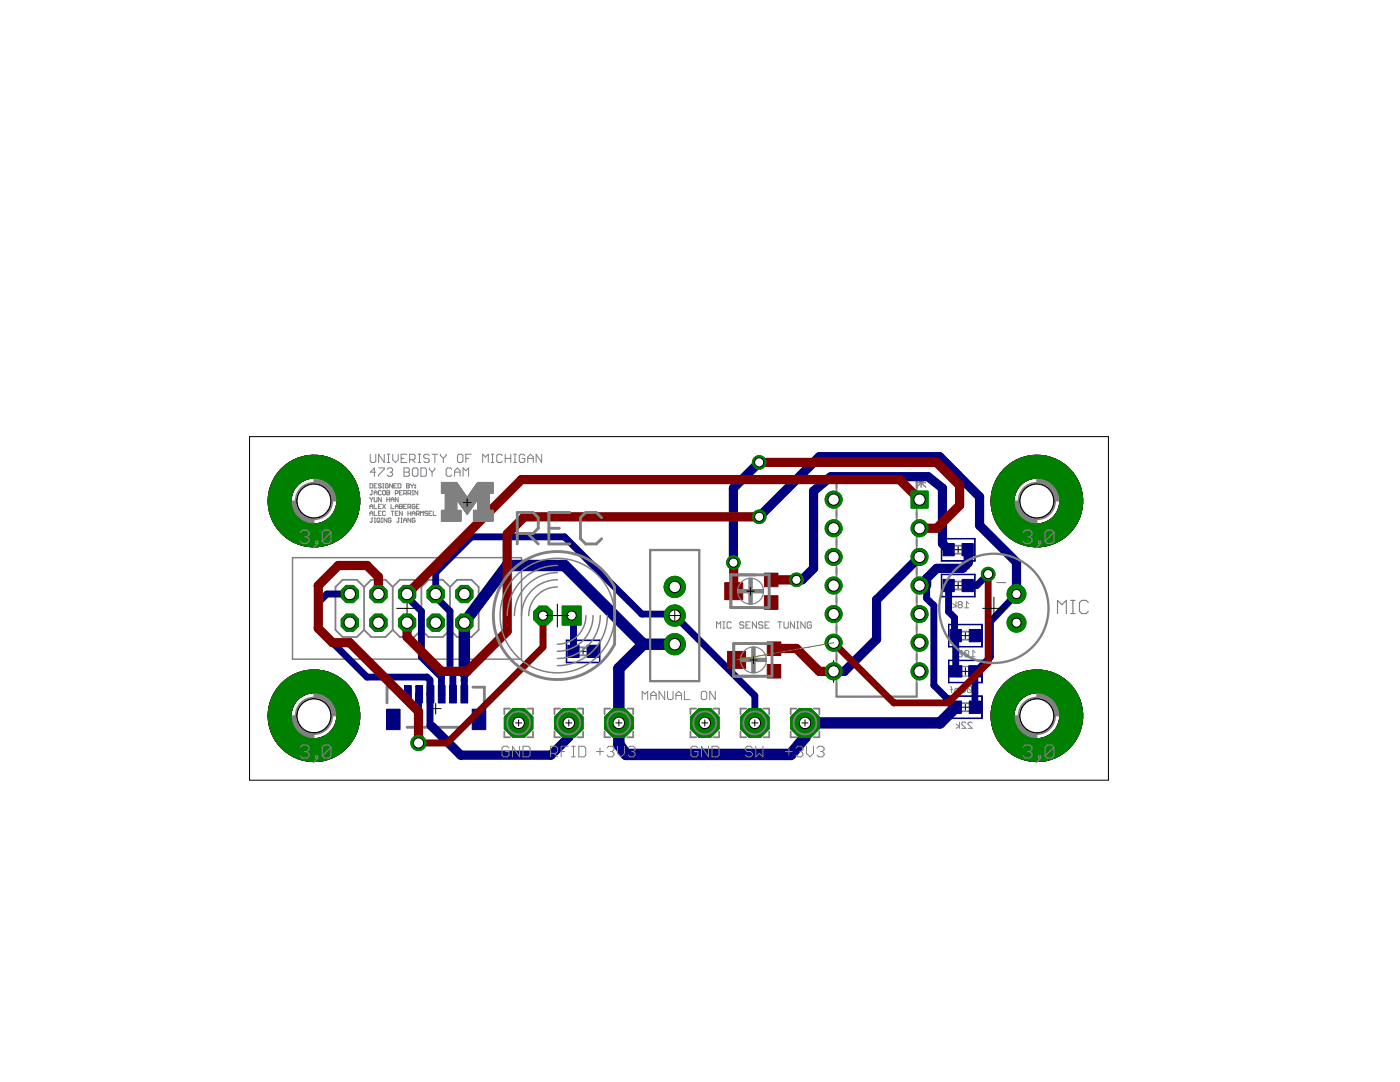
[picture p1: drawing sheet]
<svg xmlns="http://www.w3.org/2000/svg" width="279mm" height="216mm" viewBox="0 0 279 216" stroke-linecap="round" stroke-linejoin="round" font-family="sans-serif">
<g fill="none" stroke="#000" stroke-width=".2">
<path d="M81.2 119.3v4.1M190.5 109.7h1.4M190.5 116.8h1.4M191.2 109v1.4M191.2 116.2v1.3M79.2 121.4h4.1M115.8 130h1.1M116.4 129.4v1.1M164.2 134h4.4M166.4 131.8v4.4M191.9 134h1.5M192 126.8h1.3"/>
<path d="M192.7 126.2v1.3M192.7 133.2v1.5M85.9 141.4h2.1M87 140.3v2.2M192 141.1h1.3M192.7 140.4v1.4"/>
</g>
<g fill="none" stroke="#808080" stroke-width=".2">
<path d="M174.2 94.7a.69 .69 0 0 0 .7 .7 .69 .69 0 0 0 .7-.7M182.9 95.4l1.8 1.8M182.9 96.3h1.8M183.8 95.4v1.8M184.7 95.4l-1.8 1.8M189 113.3l.7 .4-.7 .5M189.7 112.9v1.3M190.1 113.1l.2-.2h.4l.2 .2v.8M190.1 113.1v.8l.2 .3h.4l.2-.3M190.1 113.1l.8 .8M192.2 112.9h-.9v.2l.9 .8v.3M192.6 113.5h.8l-.6-.6v1.3"/>
<path d="M189.7 136.9l.2 .3v1M189.7 137.6h.4M190.2 120.4l.6 .5-.6 .4M190.2 130.2l.6 .4-.6 .5M190.5 138.2v-.6l.3-.2h.6v.8M190.8 120v1.3M190.8 129.8v1.3M191.2 130v.9l.2 .2h.5l.2-.2M191.2 130l.2-.2h.5l.2 .2v.9M191.2 130l.9 .9M191.4 120.6l-.2 .3 .2 .4h.4l.2-.2-.2-.5M191.4 120.6l-.2-.2 .2-.4h.4l.2 .2-.2 .4"/>
<path d="M191.4 120.6h.4M191.8 137.2v.8l.2 .2h.4l.2-.2M191.8 137.2l.2-.3h.4l.2 .3v.8M191.8 137.2l.8 .8M192.5 121.3h.8M192.5 130v.9l.2 .2h.4l.2-.2M192.5 130l.2-.2h.4l.2 .2v.9M192.5 130l.8 .9M193.1 137.2v.8l.2 .2h.4l.2-.2M193.1 137.2l.2-.3h.4l.2 .3v.8M193.1 137.2l.8 .8M193.3 120.4l-.4-.4v1.3"/>
<path d="M193.8 131.1h.8M194.3 138.2h.9M194.6 130.2l-.4-.4v1.3M195.2 137.4l-.5-.5v1.3M190.9 144.5l.6 .4-.6 .4M191.5 144.1v1.2M192.8 144.3l-.2-.2h-.5l-.2 .2v.2l.9 .8h-.9M194 144.3l-.2-.2h-.4l-.2 .2v.2l.8 .8h-.8"/>
</g>
<g fill="#808080" stroke="#808080" stroke-width=".2">
<path d="M92.1 123.7h1.1v1.1h-1.1z"/>
<path d="M92.1 118h1.1v1.1h-1.1z"/>
<path d="M86.4 118h1.1v1.1h-1.1z"/>
<path d="M86.4 123.7h1.1v1.1h-1.1z"/>
<path d="M80.7 118h1.1v1.1h-1.1z"/>
<path d="M80.7 123.7h1.1v1.1h-1.1z"/>
<path d="M75 118h1.1v1.1h-1.1z"/>
<path d="M75 123.7h1.1v1.1h-1.1z"/>
<path d="M69.2 118h1.2v1.1h-1.2z"/>
<path d="M69.2 123.7h1.2v1.1h-1.2z"/>
<path d="M192.2 108.7h.9v2h-.9z"/>
<path d="M189.3 108.7h1v2h-1z"/>
<path d="M192.2 115.9h.9v1.9h-.9z"/>
<path d="M189.3 115.9h1v1.9h-1z"/>
<path d="M190.8 125.9h.9v1.9h-.9z"/>
<path d="M193.6 125.9h.9v1.9h-.9z"/>
<path d="M193.4 132.9h1.1v2.1h-1.1z"/>
<path d="M190.8 132.9h1.1v2.1h-1.1z"/>
<path d="M190.8 140.1h.9v2h-.9z"/>
<path d="M193.6 140.1h.9v2h-.9z"/>
<path d="M114.5 129h.9v1.9h-.9z"/>
<path d="M117.3 129h1v1.9h-1z"/>
</g>
<g fill="none" stroke="#808080" stroke-width=".36">
<path d="M166.9 94.7h16v44.3h-16zM166.9 98.6h-1.6v2.2h1.6M182.9 98.6h1.8v2.2h-1.8M72.7 117.1l-1.5-1.4h-2.8l-1.4 1.4v8.6l1.4 1.4h2.8l1.5-1.4M72.7 117.1l1.4-1.4h2.8l1.5 1.4M72.7 117.1v8.6M78.4 117.1l1.4-1.4h2.9l1.4 1.4M78.4 117.1v8.6M84.1 117.1l1.4-1.4h2.9l1.4 1.4M84.1 117.1v8.6M89.8 117.1l1.4-1.4h2.9l1.4 1.4v8.6l-1.4 1.4h-2.9l-1.4-1.4M89.8 117.1v8.6"/>
<path d="M166.9 104.3h-1.6v2.3h1.6M166.9 110h-1.6v2.3h1.6M166.9 115.7h-1.6v2.3h1.6M182.9 104.3h1.8v2.3h-1.8M182.9 110h1.8v2.3h-1.8M182.9 115.7h1.8v2.3h-1.8M190.2 108.9h2M190.2 110.5h2M190.2 116h2M190.2 117.6h2M72.7 125.7l1.4 1.4h2.8l1.5-1.4M78.4 125.7l1.4 1.4h2.9l1.4-1.4"/>
<path d="M84.1 125.7l1.4 1.4h2.9l1.4-1.4M115.4 130.8h1.9M115.4 129.2h1.9M166.9 121.4h-1.6v2.3h1.6M166.9 127.1h-1.6l-.1 2.2 1.7 .1M166.9 132.8h-1.7v2.3h1.7M182.9 121.4h1.8v2.3h-1.8M182.9 127.1h1.8v2.3h-1.8M182.9 132.8l1.8 .1v2.2h-1.8M191.7 127.6h1.9M191.7 126h1.9M191.7 141.9h1.9"/>
<path d="M191.7 140.3h1.9"/>
</g>
<path d="M191.9 133h1.5M191.9 134.9h1.5" fill="none" stroke="#808080" stroke-width=".23"/>
<path d="M58.4 111.3h45.7v20.2h-45.7z" fill="none" stroke="#808080" stroke-width=".3"/>
<circle cx="92.7" cy="135.7" r=".69" fill="#808080" stroke="#808080" stroke-width=".2"/>
<path d="M79.5 137.1h-2.3v3.2M94.4 137.1h2.3v3.2M81.2 145.1h11.5" fill="none" stroke="#808080" stroke-width=".57"/>
<g fill="#000080" stroke="#000080" stroke-width=".2">
<path d="M187.9 111.9l6.7 .1z"/>
<path d="M194.5 107.5h.1v4.5z"/>
<path d="M187.9 107.5h6.7z"/>
<path d="M187.9 107.5h.1l-.1 4.5z"/>
<path d="M187.9 119l6.7 .1z"/>
<path d="M194.5 114.6h.1v4.5z"/>
<path d="M187.9 114.6l6.7 .1z"/>
<path d="M187.9 114.6h.1l-.1 4.5z"/>
<path d="M189.3 124.6l6.7 .1z"/>
<path d="M189.3 124.6h.1v4.5z"/>
<path d="M189.3 129l6.7 .1z"/>
<path d="M195.9 124.6h.1v4.5z"/>
<path d="M189.3 131.7l6.7 .1z"/>
<path d="M189.3 131.7h.1v4.5z"/>
<path d="M189.3 136.1l6.7 .1h-6.7z"/>
<path d="M195.9 131.7h.1v4.5z"/>
<path d="M189.3 138.9h6.7l-6.7 .1z"/>
<path d="M189.3 138.9l.1 4.5z"/>
<path d="M189.3 143.3l6.7 .1z"/>
<path d="M195.9 138.9l.1 4.5z"/>
<path d="M113 127.7l6.7 .1z"/>
<path d="M113 127.7h.1v4.5z"/>
<path d="M113 132.2h6.7z"/>
<path d="M119.6 127.7h.1v4.5z"/>
<path d="M92 136.8h1.3v3.5h-1.3z"/>
<path d="M89.7 136.8h1.4v3.5h-1.4z"/>
<path d="M87.5 136.8h1.3v3.5h-1.3z"/>
<path d="M85.2 136.8h1.4v3.5h-1.4z"/>
<path d="M83 136.8h1.3v3.5h-1.3z"/>
<path d="M80.7 136.8h1.4v3.5h-1.4z"/>
<path d="M94.2 141.5h2.7v4.1h-2.7z"/>
<path d="M77.1 141.5h2.7v4.1h-2.7z"/>
<path d="M188.2 108.5h2.2v2.4h-2.2z"/>
<path d="M192 108.5h2.2v2.4h-2.2z"/>
<path d="M188.2 115.6h2.2v2.5h-2.2z"/>
<path d="M192 115.6h2.2v2.5h-2.2z"/>
<path d="M193.4 125.6h2.3v2.5h-2.3z"/>
<path d="M189.6 125.6h2.3v2.5h-2.3z"/>
<path d="M193.3 132.8h2.5v2.3h-2.5z"/>
<path d="M189.5 132.8h2.5v2.3h-2.5z"/>
<path d="M193.4 139.9h2.3v2.4h-2.3z"/>
<path d="M189.6 139.9h2.3v2.4h-2.3z"/>
<path d="M117.2 128.7h2.2v2.5h-2.2z"/>
<path d="M113.3 128.7h2.3v2.5h-2.3z"/>
</g>
<g fill="#000080" stroke="#000080" stroke-width=".2">
<path d="M56.1 93.6a9.1 9.1 0 0 1 14.4 1.8 9.1 9.1 0 0 1-5.5 13.4 9.1 9.1 0 0 1-11.5-8.8h4.6a4.6 4.6 0 0 1 6.5-4.2 4.6 4.6 0 0 1 .9 7.6 4.6 4.6 0 0 1-7.3-2.4l-.1-1h-4.6a9.2 9.2 0 0 1 2.6-6.4z" fill-rule="evenodd"/>
<path d="M200.4 93.6a9.1 9.1 0 0 1 14.4 1.8 9.1 9.1 0 0 1-5.5 13.4 9.1 9.1 0 0 1-11.5-8.8h4.6a4.6 4.6 0 0 1 6.4-4.2 4.6 4.6 0 0 1 1 7.6 4.6 4.6 0 0 1-7.3-2.4l-.1-1h-4.6a9.2 9.2 0 0 1 2.6-6.4z" fill-rule="evenodd"/>
<path d="M200.4 136.5a9.1 9.1 0 0 1 14.4 1.7 9.1 9.1 0 0 1-5.5 13.5 9.1 9.1 0 0 1-11.5-8.9h4.6a4.6 4.6 0 0 1 6.4-4.2 4.6 4.6 0 0 1 1 7.7 4.6 4.6 0 0 1-7.3-2.5l-.1-1h-4.6a9.2 9.2 0 0 1 2.6-6.3z" fill-rule="evenodd"/>
<path d="M56.1 136.5a9.1 9.1 0 0 1 14.4 1.7 9.1 9.1 0 0 1-5.5 13.5 9.1 9.1 0 0 1-11.5-8.9h4.6a4.6 4.6 0 0 1 6.5-4.2 4.6 4.6 0 0 1 .9 7.7 4.6 4.6 0 0 1-7.3-2.5l-.1-1h-4.6a9.2 9.2 0 0 1 2.6-6.3z" fill-rule="evenodd"/>
<path d="M56.1 93.6a9.1 9.1 0 0 1 14.4 1.8 9.1 9.1 0 0 1-5.5 13.4 9.1 9.1 0 0 1-11.5-8.8h4.6a4.6 4.6 0 0 1 6.5-4.2 4.6 4.6 0 0 1 .9 7.6 4.6 4.6 0 0 1-7.3-2.4l-.1-1h-4.6a9.2 9.2 0 0 1 2.6-6.4z" fill-rule="evenodd"/>
<path d="M200.4 93.6a9.1 9.1 0 0 1 14.4 1.8 9.1 9.1 0 0 1-5.5 13.4 9.1 9.1 0 0 1-11.5-8.8h4.6a4.6 4.6 0 0 1 6.4-4.2 4.6 4.6 0 0 1 1 7.6 4.6 4.6 0 0 1-7.3-2.4l-.1-1h-4.6a9.2 9.2 0 0 1 2.6-6.4z" fill-rule="evenodd"/>
<path d="M200.4 136.5a9.1 9.1 0 0 1 14.4 1.7 9.1 9.1 0 0 1-5.5 13.5 9.1 9.1 0 0 1-11.5-8.9h4.6a4.6 4.6 0 0 1 6.4-4.2 4.6 4.6 0 0 1 1 7.7 4.6 4.6 0 0 1-7.3-2.5l-.1-1h-4.6a9.2 9.2 0 0 1 2.6-6.3z" fill-rule="evenodd"/>
<path d="M56.1 136.5a9.1 9.1 0 0 1 14.4 1.7 9.1 9.1 0 0 1-5.5 13.5 9.1 9.1 0 0 1-11.5-8.9h4.6a4.6 4.6 0 0 1 6.5-4.2 4.6 4.6 0 0 1 .9 7.7 4.6 4.6 0 0 1-7.3-2.5l-.1-1h-4.6a9.2 9.2 0 0 1 2.6-6.3z" fill-rule="evenodd"/>
</g>
<path d="M128.4 128.5l-15.8-15.7h-11.4l-8.5 11.4v10.1M128.4 128.5l-4.9 4.9v15.1l1.4 2h32.9l2.9-3.4v-2.8h26.9l3.1-3.2M128.4 128.5h6.3" fill="none" stroke="#000080" stroke-width="2.3"/>
<path d="M69.8 118.5h-4.6l-1.7 1.7v5.2l9.7 9.7h12l.6 .6v2.7l.1 .1-.1 .1v6.2l.4 .2M81.2 118.5v.6l2.9 2.9v9.1l4 4 .1 3.4M183.5 116.8h1.4v2.6l1.5 1.4v15.9l4.3 4.4M189.3 116.8v5.3l1.2 1.2v3.3l.2 .2v7.2M197.2 114.6l-2.3 2.2h-1.8M202.9 118.5l-5.2 5.5v7.1l-2.9 2.9h-.2v7.1M83.7 138.5l-.2 .2v9.6M90.4 138.5v-4l-.6-.5v-12l-2.8-2.9v-4.8l7.1-7.2h18.5l15.5 15.4h6.3l16.2 16.3v5.5M92.7 134.3v4.2M114.1 122.8l.3 .4v6.8" fill="none" stroke="#000080" stroke-width="1.4"/>
<path d="M151.5 92.3l-5.1 5.1v14.9M151.5 103.1l12-12h24l8 8v5.7l7.4 7.4v6.3M183.5 111.1l-8.6 8.6v7.9l-6.4 6.4h-2.1M189.3 109.7l-1.2-1.2v-11.1l-2.9-2.3h-19.4l-3.4 2.9v15.4l-2.3 2.3h-1.2M193.1 109.7l.1 .1v2.5l-1.1 1.1h-5.2l-2 2v1.4M113.5 144.3v2.8l-3.6 3.6h-18l-5.7-5.7" fill="none" stroke="#000080" stroke-width="1.8"/>
<circle cx="92.7" cy="124.2" r="1.86" fill="#008000" stroke="#008000" stroke-width=".2"/>
<circle cx="92.7" cy="124.2" r="1.14" fill="#fff" stroke="#000" stroke-width=".2"/>
<circle cx="92.7" cy="118.5" r="1.86" fill="#008000" stroke="#008000" stroke-width=".2"/>
<circle cx="92.7" cy="118.5" r="1.14" fill="#fff" stroke="#000" stroke-width=".2"/>
<circle cx="87" cy="124.2" r="1.86" fill="#008000" stroke="#008000" stroke-width=".2"/>
<circle cx="87" cy="124.2" r="1.14" fill="#fff" stroke="#000" stroke-width=".2"/>
<circle cx="87" cy="118.5" r="1.86" fill="#008000" stroke="#008000" stroke-width=".2"/>
<circle cx="87" cy="118.5" r="1.14" fill="#fff" stroke="#000" stroke-width=".2"/>
<circle cx="81.2" cy="124.2" r="1.86" fill="#008000" stroke="#008000" stroke-width=".2"/>
<circle cx="81.2" cy="124.2" r="1.14" fill="#fff" stroke="#000" stroke-width=".2"/>
<circle cx="81.2" cy="118.5" r="1.86" fill="#008000" stroke="#008000" stroke-width=".2"/>
<circle cx="81.2" cy="118.5" r="1.14" fill="#fff" stroke="#000" stroke-width=".2"/>
<circle cx="75.5" cy="124.2" r="1.86" fill="#008000" stroke="#008000" stroke-width=".2"/>
<circle cx="75.5" cy="124.2" r="1.14" fill="#fff" stroke="#000" stroke-width=".2"/>
<circle cx="75.5" cy="118.5" r="1.86" fill="#008000" stroke="#008000" stroke-width=".2"/>
<circle cx="75.5" cy="118.5" r="1.14" fill="#fff" stroke="#000" stroke-width=".2"/>
<circle cx="69.8" cy="124.2" r="1.86" fill="#008000" stroke="#008000" stroke-width=".2"/>
<circle cx="69.8" cy="124.2" r="1.14" fill="#fff" stroke="#000" stroke-width=".2"/>
<circle cx="69.8" cy="118.5" r="1.86" fill="#008000" stroke="#008000" stroke-width=".2"/>
<circle cx="69.8" cy="118.5" r="1.14" fill="#fff" stroke="#000" stroke-width=".2"/>
<path d="M112.2 120.9h3.8v3.8h-3.8z" fill="#008000" stroke="#008000" stroke-width=".2"/>
<circle cx="114.1" cy="122.8" r=".91" fill="#fff" stroke="#000" stroke-width=".2"/>
<circle cx="108.4" cy="122.8" r="2.04" fill="#008000" stroke="#008000" stroke-width=".2"/>
<circle cx="108.4" cy="122.8" r=".91" fill="#fff" stroke="#000" stroke-width=".2"/>
<circle cx="134.7" cy="128.5" r="2.12" fill="#008000" stroke="#008000" stroke-width=".2"/>
<circle cx="134.7" cy="128.5" r="1.14" fill="#fff" stroke="#000" stroke-width=".2"/>
<circle cx="134.7" cy="122.8" r="2.12" fill="#008000" stroke="#008000" stroke-width=".2"/>
<circle cx="134.7" cy="122.8" r="1.14" fill="#fff" stroke="#000" stroke-width=".2"/>
<circle cx="134.7" cy="117.1" r="2.12" fill="#008000" stroke="#008000" stroke-width=".2"/>
<circle cx="134.7" cy="117.1" r="1.14" fill="#fff" stroke="#000" stroke-width=".2"/>
<circle cx="202.9" cy="124.2" r="1.88" fill="#008000" stroke="#008000" stroke-width=".2"/>
<circle cx="202.9" cy="124.2" r=".91" fill="#fff" stroke="#000" stroke-width=".2"/>
<circle cx="202.9" cy="118.5" r="1.88" fill="#008000" stroke="#008000" stroke-width=".2"/>
<circle cx="202.9" cy="118.5" r=".91" fill="#fff" stroke="#000" stroke-width=".2"/>
<path d="M181.8 98h3.4v3.4h-3.4z" fill="#008000" stroke="#008000" stroke-width=".2"/>
<circle cx="183.5" cy="99.7" r="1.12" fill="#fff" stroke="#000" stroke-width=".2"/>
<circle cx="183.5" cy="105.4" r="1.69" fill="#008000" stroke="#008000" stroke-width=".2"/>
<circle cx="183.5" cy="105.4" r="1.12" fill="#fff" stroke="#000" stroke-width=".2"/>
<circle cx="183.5" cy="111.1" r="1.69" fill="#008000" stroke="#008000" stroke-width=".2"/>
<circle cx="183.5" cy="111.1" r="1.12" fill="#fff" stroke="#000" stroke-width=".2"/>
<circle cx="183.5" cy="116.8" r="1.69" fill="#008000" stroke="#008000" stroke-width=".2"/>
<circle cx="183.5" cy="116.8" r="1.12" fill="#fff" stroke="#000" stroke-width=".2"/>
<circle cx="183.5" cy="122.5" r="1.69" fill="#008000" stroke="#008000" stroke-width=".2"/>
<circle cx="183.5" cy="122.5" r="1.12" fill="#fff" stroke="#000" stroke-width=".2"/>
<circle cx="183.5" cy="128.2" r="1.69" fill="#008000" stroke="#008000" stroke-width=".2"/>
<circle cx="183.5" cy="128.2" r="1.12" fill="#fff" stroke="#000" stroke-width=".2"/>
<circle cx="183.5" cy="134" r="1.69" fill="#008000" stroke="#008000" stroke-width=".2"/>
<circle cx="183.5" cy="134" r="1.12" fill="#fff" stroke="#000" stroke-width=".2"/>
<circle cx="166.4" cy="134" r="1.69" fill="#008000" stroke="#008000" stroke-width=".2"/>
<circle cx="166.4" cy="134" r="1.12" fill="#fff" stroke="#000" stroke-width=".2"/>
<circle cx="166.4" cy="128.2" r="1.69" fill="#008000" stroke="#008000" stroke-width=".2"/>
<circle cx="166.4" cy="128.2" r="1.12" fill="#fff" stroke="#000" stroke-width=".2"/>
<circle cx="166.4" cy="122.5" r="1.69" fill="#008000" stroke="#008000" stroke-width=".2"/>
<circle cx="166.4" cy="122.5" r="1.12" fill="#fff" stroke="#000" stroke-width=".2"/>
<circle cx="166.4" cy="116.8" r="1.69" fill="#008000" stroke="#008000" stroke-width=".2"/>
<circle cx="166.4" cy="116.8" r="1.12" fill="#fff" stroke="#000" stroke-width=".2"/>
<circle cx="166.4" cy="111.1" r="1.69" fill="#008000" stroke="#008000" stroke-width=".2"/>
<circle cx="166.4" cy="111.1" r="1.12" fill="#fff" stroke="#000" stroke-width=".2"/>
<circle cx="166.4" cy="105.4" r="1.69" fill="#008000" stroke="#008000" stroke-width=".2"/>
<circle cx="166.4" cy="105.4" r="1.12" fill="#fff" stroke="#000" stroke-width=".2"/>
<circle cx="166.4" cy="99.7" r="1.69" fill="#008000" stroke="#008000" stroke-width=".2"/>
<circle cx="166.4" cy="99.7" r="1.12" fill="#fff" stroke="#000" stroke-width=".2"/>
<circle cx="140.7" cy="144.3" r="3.1" fill="#008000" stroke="#008000" stroke-width=".2"/>
<circle cx="140.7" cy="144.3" r="1.14" fill="#fff" stroke="#000" stroke-width=".2"/>
<circle cx="150.6" cy="144.3" r="3.1" fill="#008000" stroke="#008000" stroke-width=".2"/>
<circle cx="150.6" cy="144.3" r="1.14" fill="#fff" stroke="#000" stroke-width=".2"/>
<circle cx="160.7" cy="144.3" r="3.1" fill="#008000" stroke="#008000" stroke-width=".2"/>
<circle cx="160.7" cy="144.3" r="1.14" fill="#fff" stroke="#000" stroke-width=".2"/>
<circle cx="103.5" cy="144.3" r="3.1" fill="#008000" stroke="#008000" stroke-width=".2"/>
<circle cx="103.5" cy="144.3" r="1.14" fill="#fff" stroke="#000" stroke-width=".2"/>
<circle cx="113.5" cy="144.3" r="3.1" fill="#008000" stroke="#008000" stroke-width=".2"/>
<circle cx="113.5" cy="144.3" r="1.14" fill="#fff" stroke="#000" stroke-width=".2"/>
<circle cx="123.5" cy="144.3" r="3.1" fill="#008000" stroke="#008000" stroke-width=".2"/>
<circle cx="123.5" cy="144.3" r="1.14" fill="#fff" stroke="#000" stroke-width=".2"/>
<circle cx="83.5" cy="148.3" r="1.52" fill="#008000" stroke="#008000" stroke-width=".2"/>
<circle cx="83.5" cy="148.3" r="1.02" fill="#fff" stroke="#000" stroke-width=".2"/>
<circle cx="151.5" cy="103.1" r="1.35" fill="#008000" stroke="#008000" stroke-width=".2"/>
<circle cx="151.5" cy="103.1" r=".91" fill="#fff" stroke="#000" stroke-width=".2"/>
<circle cx="197.2" cy="114.6" r="1.35" fill="#008000" stroke="#008000" stroke-width=".2"/>
<circle cx="197.2" cy="114.6" r=".91" fill="#fff" stroke="#000" stroke-width=".2"/>
<circle cx="151.5" cy="92.3" r="1.35" fill="#008000" stroke="#008000" stroke-width=".2"/>
<circle cx="151.5" cy="92.3" r=".91" fill="#fff" stroke="#000" stroke-width=".2"/>
<circle cx="146.4" cy="112.3" r="1.35" fill="#008000" stroke="#008000" stroke-width=".2"/>
<circle cx="146.4" cy="112.3" r=".91" fill="#fff" stroke="#000" stroke-width=".2"/>
<circle cx="158.9" cy="115.7" r="1.35" fill="#008000" stroke="#008000" stroke-width=".2"/>
<circle cx="158.9" cy="115.7" r=".91" fill="#fff" stroke="#000" stroke-width=".2"/>
<g fill="#800000" stroke="#800000" stroke-width=".2">
<path d="M145.2 130h3.6v3.4h-3.6z"/>
<path d="M153.1 132.6h2.7v2.7h-2.7z"/>
<path d="M153.1 128.1h2.7v2.7h-2.7z"/>
<path d="M144.6 116.3h3.6v3.4h-3.6z"/>
<path d="M152.5 118.9h2.8v2.7h-2.8z"/>
<path d="M152.5 114.4h2.8v2.7h-2.8z"/>
</g>
<path d="M151.5 92.3h35.4l4.6 4.5v4l-4.6 4.6h-3.4M183.5 99.7l-4-4h-75.4l-22.9 22.8M75.5 118.5v-3.4l-2.3-2.3h-5.7l-4 4v8.6l2.9 2.8h3.4l13.7 13.8v6.3M146.4 112.3v5.7M151.5 103.1h-46.9l-3.4 3.5v19.4l-8 8h-5.1l-6.9-6.9v-2.9M158.9 115.7h-5M154.5 129.4h4.4l4.6 4.6h2.9" fill="none" stroke="#800000" stroke-width="1.8"/>
<path d="M197.2 114.6v17.6l-8 8.1h-10.8l-12-12.1M108.4 122.8v6.3l-19.2 19.2h-5.7" fill="none" stroke="#800000" stroke-width="1.4"/>
<circle cx="92.7" cy="124.2" r="1.86" fill="#008000" stroke="#008000" stroke-width=".2"/>
<circle cx="92.7" cy="124.2" r="1.14" fill="#fff" stroke="#000" stroke-width=".2"/>
<circle cx="92.7" cy="118.5" r="1.86" fill="#008000" stroke="#008000" stroke-width=".2"/>
<circle cx="92.7" cy="118.5" r="1.14" fill="#fff" stroke="#000" stroke-width=".2"/>
<circle cx="87" cy="124.2" r="1.86" fill="#008000" stroke="#008000" stroke-width=".2"/>
<circle cx="87" cy="124.2" r="1.14" fill="#fff" stroke="#000" stroke-width=".2"/>
<circle cx="87" cy="118.5" r="1.86" fill="#008000" stroke="#008000" stroke-width=".2"/>
<circle cx="87" cy="118.5" r="1.14" fill="#fff" stroke="#000" stroke-width=".2"/>
<circle cx="81.2" cy="124.2" r="1.86" fill="#008000" stroke="#008000" stroke-width=".2"/>
<circle cx="81.2" cy="124.2" r="1.14" fill="#fff" stroke="#000" stroke-width=".2"/>
<circle cx="81.2" cy="118.5" r="1.86" fill="#008000" stroke="#008000" stroke-width=".2"/>
<circle cx="81.2" cy="118.5" r="1.14" fill="#fff" stroke="#000" stroke-width=".2"/>
<circle cx="75.5" cy="124.2" r="1.86" fill="#008000" stroke="#008000" stroke-width=".2"/>
<circle cx="75.5" cy="124.2" r="1.14" fill="#fff" stroke="#000" stroke-width=".2"/>
<circle cx="75.5" cy="118.5" r="1.86" fill="#008000" stroke="#008000" stroke-width=".2"/>
<circle cx="75.5" cy="118.5" r="1.14" fill="#fff" stroke="#000" stroke-width=".2"/>
<circle cx="69.8" cy="124.2" r="1.86" fill="#008000" stroke="#008000" stroke-width=".2"/>
<circle cx="69.8" cy="124.2" r="1.14" fill="#fff" stroke="#000" stroke-width=".2"/>
<circle cx="69.8" cy="118.5" r="1.86" fill="#008000" stroke="#008000" stroke-width=".2"/>
<circle cx="69.8" cy="118.5" r="1.14" fill="#fff" stroke="#000" stroke-width=".2"/>
<path d="M112.2 120.9h3.8v3.8h-3.8z" fill="#008000" stroke="#008000" stroke-width=".2"/>
<circle cx="114.1" cy="122.8" r=".91" fill="#fff" stroke="#000" stroke-width=".2"/>
<circle cx="108.4" cy="122.8" r="2.04" fill="#008000" stroke="#008000" stroke-width=".2"/>
<circle cx="108.4" cy="122.8" r=".91" fill="#fff" stroke="#000" stroke-width=".2"/>
<circle cx="134.7" cy="128.5" r="2.12" fill="#008000" stroke="#008000" stroke-width=".2"/>
<circle cx="134.7" cy="128.5" r="1.14" fill="#fff" stroke="#000" stroke-width=".2"/>
<circle cx="134.7" cy="122.8" r="2.12" fill="#008000" stroke="#008000" stroke-width=".2"/>
<circle cx="134.7" cy="122.8" r="1.14" fill="#fff" stroke="#000" stroke-width=".2"/>
<circle cx="134.7" cy="117.1" r="2.12" fill="#008000" stroke="#008000" stroke-width=".2"/>
<circle cx="134.7" cy="117.1" r="1.14" fill="#fff" stroke="#000" stroke-width=".2"/>
<circle cx="202.9" cy="124.2" r="1.88" fill="#008000" stroke="#008000" stroke-width=".2"/>
<circle cx="202.9" cy="124.2" r=".91" fill="#fff" stroke="#000" stroke-width=".2"/>
<circle cx="202.9" cy="118.5" r="1.88" fill="#008000" stroke="#008000" stroke-width=".2"/>
<circle cx="202.9" cy="118.5" r=".91" fill="#fff" stroke="#000" stroke-width=".2"/>
<path d="M181.8 98h3.4v3.4h-3.4z" fill="#008000" stroke="#008000" stroke-width=".2"/>
<circle cx="183.5" cy="99.7" r="1.12" fill="#fff" stroke="#000" stroke-width=".2"/>
<circle cx="183.5" cy="105.4" r="1.69" fill="#008000" stroke="#008000" stroke-width=".2"/>
<circle cx="183.5" cy="105.4" r="1.12" fill="#fff" stroke="#000" stroke-width=".2"/>
<circle cx="183.5" cy="111.1" r="1.69" fill="#008000" stroke="#008000" stroke-width=".2"/>
<circle cx="183.5" cy="111.1" r="1.12" fill="#fff" stroke="#000" stroke-width=".2"/>
<circle cx="183.5" cy="116.8" r="1.69" fill="#008000" stroke="#008000" stroke-width=".2"/>
<circle cx="183.5" cy="116.8" r="1.12" fill="#fff" stroke="#000" stroke-width=".2"/>
<circle cx="183.5" cy="122.5" r="1.69" fill="#008000" stroke="#008000" stroke-width=".2"/>
<circle cx="183.5" cy="122.5" r="1.12" fill="#fff" stroke="#000" stroke-width=".2"/>
<circle cx="183.5" cy="128.2" r="1.69" fill="#008000" stroke="#008000" stroke-width=".2"/>
<circle cx="183.5" cy="128.2" r="1.12" fill="#fff" stroke="#000" stroke-width=".2"/>
<circle cx="183.5" cy="134" r="1.69" fill="#008000" stroke="#008000" stroke-width=".2"/>
<circle cx="183.5" cy="134" r="1.12" fill="#fff" stroke="#000" stroke-width=".2"/>
<circle cx="166.4" cy="134" r="1.69" fill="#008000" stroke="#008000" stroke-width=".2"/>
<circle cx="166.4" cy="134" r="1.12" fill="#fff" stroke="#000" stroke-width=".2"/>
<circle cx="166.4" cy="128.2" r="1.69" fill="#008000" stroke="#008000" stroke-width=".2"/>
<circle cx="166.4" cy="128.2" r="1.12" fill="#fff" stroke="#000" stroke-width=".2"/>
<circle cx="166.4" cy="122.5" r="1.69" fill="#008000" stroke="#008000" stroke-width=".2"/>
<circle cx="166.4" cy="122.5" r="1.12" fill="#fff" stroke="#000" stroke-width=".2"/>
<circle cx="166.4" cy="116.8" r="1.69" fill="#008000" stroke="#008000" stroke-width=".2"/>
<circle cx="166.4" cy="116.8" r="1.12" fill="#fff" stroke="#000" stroke-width=".2"/>
<circle cx="166.4" cy="111.1" r="1.69" fill="#008000" stroke="#008000" stroke-width=".2"/>
<circle cx="166.4" cy="111.1" r="1.12" fill="#fff" stroke="#000" stroke-width=".2"/>
<circle cx="166.4" cy="105.4" r="1.69" fill="#008000" stroke="#008000" stroke-width=".2"/>
<circle cx="166.4" cy="105.4" r="1.12" fill="#fff" stroke="#000" stroke-width=".2"/>
<circle cx="166.4" cy="99.7" r="1.69" fill="#008000" stroke="#008000" stroke-width=".2"/>
<circle cx="166.4" cy="99.7" r="1.12" fill="#fff" stroke="#000" stroke-width=".2"/>
<circle cx="140.7" cy="144.3" r="3.1" fill="#008000" stroke="#008000" stroke-width=".2"/>
<circle cx="140.7" cy="144.3" r="1.14" fill="#fff" stroke="#000" stroke-width=".2"/>
<circle cx="150.6" cy="144.3" r="3.1" fill="#008000" stroke="#008000" stroke-width=".2"/>
<circle cx="150.6" cy="144.3" r="1.14" fill="#fff" stroke="#000" stroke-width=".2"/>
<circle cx="160.7" cy="144.3" r="3.1" fill="#008000" stroke="#008000" stroke-width=".2"/>
<circle cx="160.7" cy="144.3" r="1.14" fill="#fff" stroke="#000" stroke-width=".2"/>
<circle cx="103.5" cy="144.3" r="3.1" fill="#008000" stroke="#008000" stroke-width=".2"/>
<circle cx="103.5" cy="144.3" r="1.14" fill="#fff" stroke="#000" stroke-width=".2"/>
<circle cx="113.5" cy="144.3" r="3.1" fill="#008000" stroke="#008000" stroke-width=".2"/>
<circle cx="113.5" cy="144.3" r="1.14" fill="#fff" stroke="#000" stroke-width=".2"/>
<circle cx="123.5" cy="144.3" r="3.1" fill="#008000" stroke="#008000" stroke-width=".2"/>
<circle cx="123.5" cy="144.3" r="1.14" fill="#fff" stroke="#000" stroke-width=".2"/>
<circle cx="83.5" cy="148.3" r="1.52" fill="#008000" stroke="#008000" stroke-width=".2"/>
<circle cx="83.5" cy="148.3" r="1.02" fill="#fff" stroke="#000" stroke-width=".2"/>
<circle cx="151.5" cy="103.1" r="1.35" fill="#008000" stroke="#008000" stroke-width=".2"/>
<circle cx="151.5" cy="103.1" r=".91" fill="#fff" stroke="#000" stroke-width=".2"/>
<circle cx="197.2" cy="114.6" r="1.35" fill="#008000" stroke="#008000" stroke-width=".2"/>
<circle cx="197.2" cy="114.6" r=".91" fill="#fff" stroke="#000" stroke-width=".2"/>
<circle cx="151.5" cy="92.3" r="1.35" fill="#008000" stroke="#008000" stroke-width=".2"/>
<circle cx="151.5" cy="92.3" r=".91" fill="#fff" stroke="#000" stroke-width=".2"/>
<circle cx="146.4" cy="112.3" r="1.35" fill="#008000" stroke="#008000" stroke-width=".2"/>
<circle cx="146.4" cy="112.3" r=".91" fill="#fff" stroke="#000" stroke-width=".2"/>
<circle cx="158.9" cy="115.7" r="1.35" fill="#008000" stroke="#008000" stroke-width=".2"/>
<circle cx="158.9" cy="115.7" r=".91" fill="#fff" stroke="#000" stroke-width=".2"/>
<g fill="#800000" stroke="#800000" stroke-width=".2">
<path d="M56.1 93.6a9.1 9.1 0 0 1 14.4 1.8 9.1 9.1 0 0 1-5.5 13.4 9.1 9.1 0 0 1-11.5-8.8h4.6a4.6 4.6 0 0 1 6.5-4.2 4.6 4.6 0 0 1 .9 7.6 4.6 4.6 0 0 1-7.3-2.4l-.1-1h-4.6a9.2 9.2 0 0 1 2.6-6.4z" fill-rule="evenodd"/>
<path d="M200.4 93.6a9.1 9.1 0 0 1 14.4 1.8 9.1 9.1 0 0 1-5.5 13.4 9.1 9.1 0 0 1-11.5-8.8h4.6a4.6 4.6 0 0 1 6.4-4.2 4.6 4.6 0 0 1 1 7.6 4.6 4.6 0 0 1-7.3-2.4l-.1-1h-4.6a9.2 9.2 0 0 1 2.6-6.4z" fill-rule="evenodd"/>
<path d="M200.4 136.5a9.1 9.1 0 0 1 14.4 1.7 9.1 9.1 0 0 1-5.5 13.5 9.1 9.1 0 0 1-11.5-8.9h4.6a4.6 4.6 0 0 1 6.4-4.2 4.6 4.6 0 0 1 1 7.7 4.6 4.6 0 0 1-7.3-2.5l-.1-1h-4.6a9.2 9.2 0 0 1 2.6-6.3z" fill-rule="evenodd"/>
<path d="M56.1 136.5a9.1 9.1 0 0 1 14.4 1.7 9.1 9.1 0 0 1-5.5 13.5 9.1 9.1 0 0 1-11.5-8.9h4.6a4.6 4.6 0 0 1 6.5-4.2 4.6 4.6 0 0 1 .9 7.7 4.6 4.6 0 0 1-7.3-2.5l-.1-1h-4.6a9.2 9.2 0 0 1 2.6-6.3z" fill-rule="evenodd"/>
<path d="M56.1 93.6a9.1 9.1 0 0 1 14.4 1.8 9.1 9.1 0 0 1-5.5 13.4 9.1 9.1 0 0 1-11.5-8.8h4.6a4.6 4.6 0 0 1 6.5-4.2 4.6 4.6 0 0 1 .9 7.6 4.6 4.6 0 0 1-7.3-2.4l-.1-1h-4.6a9.2 9.2 0 0 1 2.6-6.4z" fill-rule="evenodd"/>
<path d="M200.4 93.6a9.1 9.1 0 0 1 14.4 1.8 9.1 9.1 0 0 1-5.5 13.4 9.1 9.1 0 0 1-11.5-8.8h4.6a4.6 4.6 0 0 1 6.4-4.2 4.6 4.6 0 0 1 1 7.6 4.6 4.6 0 0 1-7.3-2.4l-.1-1h-4.6a9.2 9.2 0 0 1 2.6-6.4z" fill-rule="evenodd"/>
<path d="M200.4 136.5a9.1 9.1 0 0 1 14.4 1.7 9.1 9.1 0 0 1-5.5 13.5 9.1 9.1 0 0 1-11.5-8.9h4.6a4.6 4.6 0 0 1 6.4-4.2 4.6 4.6 0 0 1 1 7.7 4.6 4.6 0 0 1-7.3-2.5l-.1-1h-4.6a9.2 9.2 0 0 1 2.6-6.3z" fill-rule="evenodd"/>
<path d="M56.1 136.5a9.1 9.1 0 0 1 14.4 1.7 9.1 9.1 0 0 1-5.5 13.5 9.1 9.1 0 0 1-11.5-8.9h4.6a4.6 4.6 0 0 1 6.5-4.2 4.6 4.6 0 0 1 .9 7.7 4.6 4.6 0 0 1-7.3-2.5l-.1-1h-4.6a9.2 9.2 0 0 1 2.6-6.3z" fill-rule="evenodd"/>
</g>
<g fill="none" stroke="#808080" stroke-width=".2">
<path d="M73.8 96.5h.5l.1 .2v.5l-.1 .2h-.5zM73.8 99.3l.3 .4M73.9 90.6v1.4l.3 .3h.5l.3-.3v-1.4M74.1 97.9h.3M74.1 99.7v.4M74.3 97.9v.7l-.2 .1-.3-.1M74.4 99.3l-.3 .4M74.7 98.7v-.5l.3-.3 .2 .3v.5M74.7 99.3v.7l.1 .1 .4-.1v-.7M74.7 96.9h.3M74.7 98.3h.5M75 94.2h-1.1l.8-.8v1.6"/>
<path d="M75.2 96.5h-.5v.9h.5M75.6 93.4h1.1v.2l-1.1 1.2v.2M76.1 96.7l-.5-.2-.1 .3 .4 .1 .2 .3-.2 .2-.4-.2M76.1 98l-.2-.1-.4 .1 .1 .7 .5-.1M76.1 99.3v.8l-.6-.8v.8M76.3 97.4h.3M76.3 98l.2-.1 .4 .1-.1 .7-.5-.1zM76.3 96.5h.3M76.5 96.5v.9M76.7 90.6v1.7l-1.1-1.7v1.7M77.2 97.9l.6 .1-.2 .3 .2 .3-.2 .1h-.4zM77.2 98.3h.4"/>
<path d="M77.2 99.3v.8M77.2 99.7h.6M77.3 92.3h.5M77.3 90.6h.5M77.3 93.6l.2-.2h.6l.3 .2v.3l-.3 .3M77.5 96.7l-.2-.2-.4 .2v.5l.4 .2 .2-.5h-.3M77.5 90.6v1.7M77.8 99.3v.8M77.8 94.2h.3M78 99.7h.6M78.1 94.2l.3 .3v.3l-.3 .2h-.6l-.2-.2M78.3 96.5v.9l-.5-.9v.9"/>
<path d="M78.4 90.6v1.1l.5 .6 .6-.6v-1.1M78.6 96.9h.3M78.9 98.5h.4l.2-.5-.6-.1v.8M79.2 96.5h-.6v.9h.6M79.4 96.5h.5l.1 .2v.5l-.1 .2h-.5zM79.5 99.3v.8l-.6-.8v.8M79.7 98.3h.3M80.1 91.5h.5M80.3 97.9h-.6v.8h.6M80.6 98.5h.4l.1-.5-.5-.1v.8M80.6 93.4h.8l.3 .2v.3l-.3 .3 .3 .3v.3l-.3 .2h-.8zM80.6 94.2h.8"/>
<path d="M80.9 98.5l.2 .2M81.1 96.5h.5l.1 .2-.1 .2 .1 .3-.1 .2h-.5zM81.1 96.9h.5M81.2 90.6h-1.1v1.7h1.1M81.4 98.5h.4l.2-.5-.6-.1v.8M81.7 98.5l.3 .2M81.7 91.7h.9l.2-.2v-.6l-.2-.3h-.9v1.7M82 96.5l.3 .4M82.3 96.9v.5M82.3 98.7h.2M82.3 97.9h.2M82.3 91.7l.5 .6"/>
<path d="M82.3 93.6l.3-.2h.5l.3 .2v1.2l-.3 .2h-.5l-.3-.2zM82.4 97.9v.8M82.5 96.5l-.2 .4M82.8 96.8h.2v.1h-.2zM82.8 97.2l.2 .2zM83.4 97.9v.8l-.6-.8v.8M83.4 92.3h.6M83.4 90.6h.6M83.7 90.6v1.7M84 93.4h.8l.3 .2v1.2l-.3 .2h-.8zM85.7 90.9l-.3-.3h-.6l-.2 .3v.3l.2 .3h.6l.3 .2v.3l-.3 .3h-.6l-.2-.3M85.7 93.4v.2l.5 .6"/>
<path d="M86.2 90.6h1.1M86.2 94.2v.8M86.8 90.6v1.7M86.8 93.4v.2l-.6 .6M87.9 90.6v.3l.6 .6M88.1 97.4h3.8M88.1 96.5l3.2 .1M88.1 96.9l3.5 .1M88.1 96.8h3.4M88.1 97.2l3.7 .1M88.1 97.9h4.2M88.1 98.3l4.5 .1"/>
<path d="M88.1 98.4h4.5M88.1 98.3h4.4M88.1 98.2l4.4 .1M88.1 98.2h4.4M88.1 98.1h4.3M88.1 98h4.3M88.1 98h4.2M88.1 97.9l4.2 .1M88.1 97.8h4.1M88.1 97.7h4.1M88.1 97.7h4M88.1 97.6l4 .1"/>
<path d="M88.1 97.6h4M88.1 97.5h3.9M88.1 97.4l3.8 .1M88.1 97.3h3.8M88.1 97.3h3.7M88.1 97.2h3.7M88.1 97.1h3.6M88.1 97h3.6M88.1 97h3.5M88.1 96.9h3.5M88.1 96.7l3.4 .1M88.1 96.7h3.3"/>
<path d="M88.1 96.6h3.3M88.1 96.5h3.2M88.1 96.4l3.1 .1M88.1 96.4h3.1M88.1 96.3l3.1 .1M88.1 96.3h3M88.5 91.5v.8M88.9 98.7h4M88.9 99.7h8.7M88.9 98.5v3.3M88.9 100h2.2M88.9 99.9h2.2"/>
<path d="M88.9 99.8h2.2M88.9 99.6h8.7M88.9 99.5h8.7M88.9 99.4h8.7M88.9 99.3h8.7M88.9 99.2h4.3M88.9 99.1h4.2M88.9 99l4.2 .1M88.9 99h4.1M88.9 98.9l4.1 .1M88.9 98.9h4.1M88.9 98.8h4"/>
<path d="M88.9 98.7h3.9M88.9 98.6l3.9 .1M88.9 98.6h3.9M88.9 98.5h3.8M89 90.6v.3l-.5 .6M90.1 93.6l-.2-.2h-.6l-.3 .2v1.2l.3 .2h.6l.2-.2M90.7 94.2h1.1M90.7 95v-1.1l.6-.5 .5 .5v1.1M91.2 99.8h4M91.3 90.9l.3-.3h.5l.3 .3v1.1l-.3 .3h-.5l-.3-.3zM91.3 99.9h3.9M91.3 99.9h3.8"/>
<path d="M91.4 100h3.7M92.4 95v-1.6l.6 .5 .5-.5v1.6M92.7 98.5h-4.6v-2.2h3l2.1 3 2.1-3h3.1v2.2h-4.6M93 91.5h.5M93.3 99.2h4.3M93.3 99.1h4.3M93.4 99.1h4.2M93.4 99h4.2M93.5 98.9h4.1M93.5 98.8h4.1M93.6 98.8h4M93.6 98.7h4"/>
<path d="M93.7 98.7h3.9M93.7 98.6h3.9M93.8 98.4h4.6M93.9 98.4h4.5M93.9 98.3h4.5M94 98.2h4.4M94 98.1h4.4M94.1 90.6h-1.1v1.7M94.1 98h4.3M94.2 97.9h4.2M94.3 97.8h4.1M94.3 97.7h4.1"/>
<path d="M94.4 97.7h4M94.4 97.6h4M94.4 97.5h4M94.5 97.5h3.9M94.5 97.4h3.9M94.6 97.3h3.8M94.7 97.2h3.7M94.7 97.1h3.7M94.8 97h3.6M94.9 96.9h3.5M94.9 96.8h3.5M95 96.8h3.4"/>
<path d="M95 96.7h3.4M95.1 96.6h3.3M95.2 96.5h3.2M95.2 96.4h3.2M95.3 96.4h3.1M95.3 100h2.3M95.3 99.9h2.3M95.3 99.8h2.3M95.3 96.3h3.1M96.3 92.3v-1.7l.6 .6 .6-.6v1.7M97.6 98.5v3.3M98 92.3h.6"/>
<path d="M98 90.6h.6M98.3 90.6v1.7M100.2 90.9l-.2-.3h-.6l-.3 .3v1.1l.3 .3h.6l.2-.3M100.8 91.5h1.1M100.8 90.6v1.7M101.9 90.6v1.7M102.5 92.3h.6M102.5 90.6h.6M102.8 90.6v1.7M104.7 90.9l-.2-.3h-.6l-.3 .3v1.1l.3 .3h.6l.2-.3v-.5h-.5M105.3 91.5h1.1M105.3 92.3v-1.1l.6-.6 .5 .6v1.1"/>
<path d="M108.1 90.6v1.7l-1.1-1.7v1.7M73.8 101.5v-.6l.3-.3 .3 .3v.6M73.8 102.9v-.6l.3-.3 .3 .3v.6M73.8 101.1h.6M73.8 102.4h.6M74.1 103.4h.3M74.3 103.4v.7l-.2 .1-.3-.1M74.7 100.6v.9h.5M74.7 102v.9h.5M74.7 104.2h.3M74.7 103.4h.3M74.8 103.4v.8"/>
<path d="M75.2 103.5l.2-.1 .4 .1v.6l-.1 .1-.5-.1zM75.5 101.1h.3M75.5 102.4h.3M75.5 103.9l.3 .3M76.1 104.2h.3M76.1 103.4h.3M76.1 100.6h-.6v.9h.6M76.1 102h-.6v.9h.6M76.2 103.4v.8M76.3 100.6l.6 .9M76.9 102.2l-.1-.2-.5 .2v.5l.2 .2 .4-.2M76.9 100.6l-.6 .9"/>
<path d="M77.2 103.4v.8l-.6-.8v.8M78 103.5l-.1-.1-.4 .1v.6l.4 .1 .1-.4h-.2M78 100.1v-.6l.3-.2 .3 .2v.6M78 100.6v.9h.6M78 102h.6M78.3 102v.9M78.9 101.5v-.6l.3-.3 .3 .3v.6M78.9 101.1h.6M78.9 102.4h.3M79.4 103.4h.3M79.5 102h-.6v.9h.6M79.6 103.4v.7l-.2 .1-.2-.1"/>
<path d="M79.7 100.6h.5l.1 .2-.1 .7h-.5zM79.7 101.1h.5M80 104.2h.3M80 103.4h.3M80.1 103.4v.8M80.3 102v.9l-.6-.9v.9M80.6 104.2v-.5l.3-.3 .2 .3v.5M80.6 101.1h.3M80.6 103.8h.5M81.1 100.6h-.5v.9h.5M81.4 101.2h.4l.2-.4-.2-.2h-.4v.9M81.4 102v.9"/>
<path d="M81.4 102.4h.6M81.7 101.2l.3 .3M82 102v.9M82 103.4v.8l-.6-.8v.8M82.3 102.9v-.6l.2-.3 .3 .3v.6M82.3 102.4h.5M82.8 100.8l-.1-.2-.4 .2v.5l.4 .2 .1-.4h-.3M82.8 103.5l-.1-.1-.4 .1v.6l.4 .1 .1-.4h-.3M83.1 101.1h.3M83.1 102.6h.4l.2-.4-.2-.2h-.4v.9M83.4 102.6l.3 .3M83.7 100.6h-.6v.9h.6"/>
<path d="M83.9 102.9v-.9l.3 .3 .3-.3v.9M85.3 102.2l-.4-.2-.1 .3 .4 .1 .1 .3-.1 .2-.4-.2M85.6 102.4h.3M86.2 102h-.6v.9h.6M86.5 102v.9h.5M88.1 102.4h3.9M88.1 102.9h3.9M88.1 102h3.9M88.1 102.6h3.9M88.1 103.4h3.9M88.1 103.8h3.9M88.1 101.8h3.9v2.2h-3.9z"/>
<path d="M88.1 103.9h3.9M88.1 103.7h3.9M88.1 103.6h3.9M88.1 103.5h3.9M88.1 103.3h3.9M88.1 103.2h3.9M88.1 103.1h3.9M88.1 103h3.9M88.1 102.8h3.9M88.1 102.7h3.9M88.1 102.5h3.9M88.1 102.3h3.9"/>
<path d="M88.1 102.2h3.9M88.1 102.1h3.9M88.1 101.9h3.9M88.9 100.1h2.2M88.9 101.1h2.2M88.9 101.5h2.2M88.9 100.6h2.2M88.9 101.2h2.2M88.9 101.8h2.2M88.9 101.7h2.2M88.9 101.6h2.2M88.9 101.4h2.2"/>
<path d="M88.9 101.3h2.2M88.9 101h2.2M88.9 100.9h2.2M88.9 100.8h2.2M88.9 100.7h2.2M88.9 100.5h2.2M88.9 100.4h2.2M88.9 100.3h2.2M88.9 100.2h2.2M91.1 101.8v-2.1l2.1 2.9M91.4 100.1h3.6M91.5 100.1h3.5"/>
<path d="M91.5 100.2h3.5M91.5 100.2h3.4M91.6 100.3h3.3M91.6 100.3h3.2M91.7 100.4h3.1M91.7 100.5h3M91.8 100.6h2.9M91.8 100.6h2.8M91.8 100.7h2.8M91.9 100.7h2.7M91.9 100.8h2.6M92 100.9h2.5"/>
<path d="M92 100.9h2.4M92.1 101h2.3M92.1 101.1h2.2M92.2 101.1h2.1M92.2 101.2h2.1M92.2 101.2h2M92.3 101.3h1.9M92.3 101.3h1.8M92.4 101.4h1.7M92.4 101.5h1.6M92.5 101.6h1.5M92.5 101.6h1.4"/>
<path d="M92.5 101.7h1.4M92.6 101.8h1.2M92.7 101.9h1.1M92.7 101.9h1M92.8 102h.9M92.8 102.1h.8M92.9 102.1h.7M92.9 102.2h.7M92.9 102.2h.6M93 102.3h.5M93 102.4h.4M93.1 102.4h.3"/>
<path d="M93.1 102.5h.2M93.2 102.6h.1M93.3 102.5h-.1M93.9 101.7h-1.3M94 101.5h-1.5M94.5 102.4h3.9M94.5 102.9h3.9M94.5 102h3.9M94.5 102.6h3.9M94.5 103.4h3.9M94.5 103.8h3.9M94.5 101.8h3.9v2.2h-3.9z"/>
<path d="M94.5 103.9h3.9M94.5 103.7h3.9M94.5 103.6h3.9M94.5 103.5h3.9M94.5 103.3h3.9M94.5 103.2h3.9M94.5 103.1h3.9M94.5 103h3.9M94.5 102.8h3.9M94.5 102.7h3.9M94.5 102.5h3.9M94.5 102.3h3.9"/>
<path d="M94.5 102.2h3.9M94.5 102.1h3.9M94.5 101.9h3.9M94.7 100.5h-2.9M95.3 100.1h2.3M95.3 101.1h2.3M95.3 101.5h2.3M95.3 100.6h2.3M95.3 101.2h2.3M95.3 101.8v-2.1l-2.1 2.9M95.3 101.8h2.3M95.3 101.7h2.3"/>
<path d="M95.3 101.6h2.3M95.3 101.4h2.3M95.3 101.3h2.3M95.3 101h2.3M95.3 100.9h2.3M95.3 100.8h2.3M95.3 100.7h2.3M95.3 100.5h2.3M95.3 100.4h2.3M95.3 100.3h2.3M95.3 100.2h2.3M128.2 139.6v-1.7l.5 .6 .6-.6v1.7"/>
<path d="M129.9 139.6v-1.1l.5-.6 .6 .6v1.1M129.9 138.8h1.1M132.7 137.9v1.7l-1.2-1.7v1.7M133.2 137.9v1.4l.3 .3h.5l.3-.3v-1.4M134.9 138.8h1.1M134.9 139.6v-1.1l.6-.6 .5 .6v1.1M136.6 137.9v1.7h1.1M140 138.2l.2-.3h.6l.3 .3v1.1l-.3 .3h-.6l-.2-.3zM142.7 137.9v1.7l-1.1-1.7v1.7M143 125.3v-1.2l.4 .4 .4-.4v1.2M144.3 125.3h.4M144.3 124.1h.4"/>
<path d="M144.5 124.1v1.2M145.9 124.3l-.2-.2h-.4l-.2 .2v.8l.2 .2h.4l.2-.2M148.5 124.3l-.2-.2h-.5l-.2 .2 .2 .4h.5l.2 .2-.2 .4h-.5l-.2-.2M148.9 124.7h.4M149.7 124.1h-.8v1.2h.8M151 124.1v1.2l-.8-1.2v1.2M152.3 124.3l-.3-.2h-.4l-.2 .2 .2 .4h.4l.3 .4-.3 .2h-.4l-.2-.2M152.7 124.7h.4M153.5 124.1h-.8v1.2h.8M155.2 124.1h.8M155.6 124.1v1.2M156.5 124.1v1l.2 .2h.4l.2-.2v-1"/>
<path d="M158.6 124.1v1.2l-.9-1.2v1.2M159 125.3h.4M159 124.1h.4M159.2 124.1v1.2M160.7 124.1v1.2l-.9-1.2v1.2M161.9 124.3l-.2-.2h-.4l-.2 .2v.8l.2 .2h.4l.2-.2v-.4h-.4M101.6 149.3l-.4-.4h-.7l-.3 .4v1.4l.3 .3h.7l.4-.3v-.7h-.7M103.7 148.9v2.1l-1.4-2.1v2.1M104.4 148.9h1l.4 .4v1.4l-.4 .3h-1zM109.9 150.3h1l.4-.3v-.7l-.4-.4h-1v2.1M110.6 150.3l.7 .7M112 150h.7"/>
<path d="M113.4 148.9h-1.4v2.1M114.1 148.9h.7M114.1 151h.7M114.4 148.9v2.1M115.5 148.9h1.1l.3 .4v1.4l-.3 .3h-1.1zM119 150h1.4M119.7 149.3v1.4M121.1 149.3l.4-.4h.7l.3 .4v.3l-.3 .4M121.8 150h.4M122.2 150l.3 .3v.4l-.3 .3h-.7l-.4-.3M123.2 148.9v1.4l.7 .7 .8-.7v-1.4M125.3 149.3l.4-.4h.7l.3 .4v.3l-.3 .4"/>
<path d="M126 150h.4M126.4 150l.3 .3v.4l-.3 .3h-.7l-.4-.3M139.3 149.3l-.4-.4h-.7l-.3 .4v1.4l.3 .3h.7l.4-.3v-.7h-.7M141.4 148.9v2.1l-1.4-2.1v2.1M142.1 148.9h1.1l.3 .4v1.4l-.3 .3h-1.1zM150.2 149.3l-.4-.4h-.7l-.4 .4v.3l.4 .4h.7l.4 .3v.4l-.4 .3h-.7l-.4-.3M150.8 148.9v2.1l.8-.7 .7 .7v-2.1M156.7 150h1.5M157.4 149.3v1.4M158.8 149.3l.4-.4h.7l.4 .4v.3l-.4 .4M159.6 150h.3M159.9 150l.4 .3v.4l-.4 .3h-.7l-.4-.3"/>
<path d="M161 148.9v1.4l.6 .7 .7-.7v-1.4M163 149.3l.4-.4h.7l.4 .4v.3l-.4 .4M163.8 150h.3M164.1 150l.4 .3v.4l-.4 .3h-.7l-.4-.3"/>
</g>
<path d="M102 114a12.8 12.8 0 0 1 20.7 3.1v11.4a12.8 12.8 0 0 1-18.8 4.8 12.8 12.8 0 0 1-1.9-19.3zM103.2 106.4h3.2l1-1v-2.1l-1-1h-3.2v6.2M105.3 106.4l2.1 2.1M109.5 105.4h2.1M113.7 102.3h-4.2v6.2h4.2M120.1 103.3l-1.1-1h-2.1l-1.1 1v4.2l1.1 1h2.1l1.1-1M145.9 114.7h7.6v6.5h-7.6zM146.4 128.4h7.7v6.5h-7.7z" fill="none" stroke="#808080" stroke-width=".57"/>
<g fill="none" stroke="#808080" stroke-width=".23">
<path d="M199 116.2h1.7M213.7 119.8h.8M214.1 119.8v2.6M211.1 122.4v-2.6l.8 .9 .9-.9v2.6M213.7 122.4h.8M217.2 120.2l-.5-.4h-.8l-.5 .4v1.8l.5 .4h.8l.5-.4"/>
<circle cx="149.8" cy="118" r="2.58"/>
<circle cx="150.4" cy="131.7" r="2.58"/>
</g>
<g fill="none" stroke="#808080" stroke-width=".3">
<path d="M111.2 112.8a10 10 0 0 0-10 10M111.2 114.3a8.6 8.6 0 0 0-8.5 8.5M111.2 115.7a7.1 7.1 0 0 0-7.1 7.1M111.2 117.1a5.7 5.7 0 0 0-5.7 5.7M116.9 122.8a5.7 5.7 0 0 1-5.7 5.7M118.4 122.8a7.1 7.1 0 0 1-7.2 7.2M119.8 122.8a8.6 8.6 0 0 1-8.6 8.6M121.2 122.8a10 10 0 0 1-10 10"/>
<circle cx="111.2" cy="122.8" r="11.4"/>
</g>
<g fill="none" stroke="#808080" stroke-width=".47">
<path d="M129.8 109.7h9.8v26.2h-9.8z"/>
<circle cx="62.7" cy="100" r="3.6"/>
<circle cx="206.9" cy="100" r="3.6"/>
<circle cx="198.4" cy="121.4" r="10.9"/>
<circle cx="62.7" cy="142.8" r="3.6"/>
<circle cx="206.9" cy="142.8" r="3.6"/>
</g>
<g fill="none" stroke="#808080" stroke-width=".36">
<path d="M100.6 146v1.1h1.2M101.8 141.4h-1.2v1.1M105.2 141.4h1.2v1.1M106.4 146v1.1h-1.2M110.7 146v1.1h1.1M111.8 141.4h-1.1v1.1M115.2 141.4h1.2v1.1M116.4 146v1.1h-1.2M120.6 146v1.1h1.2M121.8 141.4h-1.2v1.1M125.2 141.4h1.2v1.1M126.4 146v1.1h-1.2"/>
<path d="M137.8 146v1.1h1.1M138.9 141.4h-1.1v1.1M142.4 141.4h1.1v1.1M143.5 146v1.1h-1.1M147.8 146v1.1h1.1M148.9 141.4h-1.1v1.1M152.4 141.4h1.1v1.1M153.5 146v1.1h-1.1M157.8 146v1.1h1.1M158.9 141.4h-1.1v1.1M162.4 141.4h1.1v1.1M163.5 146v1.1h-1.1"/>
<circle cx="62.7" cy="100" r="7.7"/>
<circle cx="206.9" cy="100" r="7.7"/>
<circle cx="62.7" cy="142.8" r="7.7"/>
<circle cx="103.5" cy="144.3" r="2.29"/>
<circle cx="113.5" cy="144.3" r="2.29"/>
<circle cx="123.5" cy="144.3" r="2.29"/>
<circle cx="140.7" cy="144.3" r="2.29"/>
<circle cx="150.6" cy="144.3" r="2.29"/>
<circle cx="160.7" cy="144.3" r="2.29"/>
<circle cx="206.9" cy="142.8" r="7.7"/>
</g>
<g fill="#808080" stroke="#808080" stroke-width=".2">
<path d="M55 100h5.6a2.06 2.06 0 0 0 2.1 2v5.6a7.6 7.6 0 0 1-7.7-7.6z" fill-rule="evenodd"/>
<path d="M62.7 92.3a7.6 7.6 0 0 1 7.6 7.7h-5.6a2.1 2.1 0 0 0-2-2.1z" fill-rule="evenodd"/>
<path d="M61.2 98.3a2.23 2.23 0 0 1 3.4 .7 2.23 2.23 0 0 1-1.4 3.1 2.23 2.23 0 0 1-2.8-2.1h1.1a1.2 1.2 0 0 1 1.7-1.1 1.2 1.2 0 0 1 .2 2.1 1.2 1.2 0 0 1-1.9-.8v-.2h-1.1a2.29 2.29 0 0 1 .8-1.7z" fill-rule="evenodd"/>
<path d="M199.3 100h5.6a2.06 2.06 0 0 0 2 2v5.6a7.6 7.6 0 0 1-7.6-7.6z" fill-rule="evenodd"/>
<path d="M206.9 92.3a7.6 7.6 0 0 1 7.7 7.7h-5.6a2.1 2.1 0 0 0-2.1-2.1z" fill-rule="evenodd"/>
<path d="M205.5 98.3a2.23 2.23 0 0 1 3.4 .7 2.23 2.23 0 0 1-1.5 3.1 2.23 2.23 0 0 1-2.7-2.1h1a1.2 1.2 0 0 1 1.8-1.1 1.2 1.2 0 0 1 .2 2.1 1.2 1.2 0 0 1-1.9-.8l-.1-.2h-1a2.29 2.29 0 0 1 .8-1.7z" fill-rule="evenodd"/>
<path d="M199.3 142.8h5.6a2.1 2.1 0 0 0 2 2.1v5.6a7.6 7.6 0 0 1-7.6-7.7z" fill-rule="evenodd"/>
<path d="M206.9 135.2a7.7 7.7 0 0 1 7.7 7.6h-5.6a2.1 2.1 0 0 0-2.1-2z" fill-rule="evenodd"/>
<path d="M205.5 141.1a2.23 2.23 0 0 1 3.4 .7 2.23 2.23 0 0 1-1.4 3.2 2.23 2.23 0 0 1-2.8-2.2h1a1.2 1.2 0 0 1 1.8-1 1.2 1.2 0 0 1 .2 2 1.2 1.2 0 0 1-1.9-.7l-.1-.3h-1a2.29 2.29 0 0 1 .8-1.7z" fill-rule="evenodd"/>
<path d="M55 142.8h5.6a2.1 2.1 0 0 0 2.1 2.1v5.6a7.6 7.6 0 0 1-7.7-7.7z" fill-rule="evenodd"/>
<path d="M62.7 135.2a7.7 7.7 0 0 1 7.6 7.6h-5.6a2.1 2.1 0 0 0-2-2z" fill-rule="evenodd"/>
<path d="M61.2 141.1a2.23 2.23 0 0 1 3.4 .7 2.23 2.23 0 0 1-1.4 3.2 2.23 2.23 0 0 1-2.8-2.2h1.1a1.2 1.2 0 0 1 1.7-1 1.2 1.2 0 0 1 .2 2 1.2 1.2 0 0 1-1.9-.7v-.3h-1.1a2.29 2.29 0 0 1 .8-1.7z" fill-rule="evenodd"/>
</g>
<g fill="#808080" stroke="#808080" stroke-width=".2">
<path d="M150 129.1h.7v5.2h-.7z"/>
<path d="M147.8 131.3h5.2v.7h-5.2z"/>
<path d="M149.5 115.4h.6v5.1h-.6z"/>
<path d="M147.2 117.6h5.2v.7h-5.2z"/>
</g>
<g fill="none" stroke="#000" stroke-width=".2">
<path d="M49.8 87.1h171.4v68.6h-171.4zM60.8 100h3.7M62.7 98.1v3.7M93.2 99.5v1.5M205.1 100h3.7M206.9 98.1v3.7M92.5 100.3h1.5M149 118h1.6M149.8 117.2v1.5M198.4 119.2v4.4M108.9 122.8h4.6M111.2 120.5v4.6"/>
<path d="M133.6 122.8h2.1M134.7 121.8v2M149.6 131.7h1.5M150.4 130.9v1.5M196.1 121.4h4.5M60.8 142.8h3.7M62.7 141v3.7M102.9 144.3h1.2M103.5 143.6v1.3M112.9 144.3h1.2M113.5 143.6v1.3M122.9 144.3h1.2"/>
<path d="M123.5 143.6v1.3M140 144.3h1.3M140.7 143.6v1.3M150 144.3h1.3M150.6 143.6v1.3M160 144.3h1.3M160.7 143.6v1.3M205.1 142.8h3.7M206.9 141v3.7"/>
<circle cx="62.7" cy="100" r="3.4"/>
</g>
<path d="M166.4 128.2l-19.4 3.5" fill="none" stroke="#808000" stroke-width=".2"/>
<circle cx="62.7" cy="100" r="3.4" fill="#fff" stroke="#000" stroke-width=".2"/>
<circle cx="206.9" cy="100" r="3.4" fill="none" stroke="#000" stroke-width=".2"/>
<circle cx="206.9" cy="100" r="3.4" fill="#fff" stroke="#000" stroke-width=".2"/>
<circle cx="206.9" cy="142.8" r="3.4" fill="none" stroke="#000" stroke-width=".2"/>
<circle cx="206.9" cy="142.8" r="3.4" fill="#fff" stroke="#000" stroke-width=".2"/>
<circle cx="62.7" cy="142.8" r="3.4" fill="none" stroke="#000" stroke-width=".2"/>
<circle cx="62.7" cy="142.8" r="3.4" fill="#fff" stroke="#000" stroke-width=".2"/>
<g fill="#008000" stroke="#008000" stroke-width=".2">
<path d="M56.1 93.6a9.1 9.1 0 0 1 14.4 1.8 9.1 9.1 0 0 1-5.5 13.4 9.1 9.1 0 0 1-11.5-8.8h4.6a4.6 4.6 0 0 1 6.5-4.2 4.6 4.6 0 0 1 .9 7.6 4.6 4.6 0 0 1-7.3-2.4l-.1-1h-4.6a9.2 9.2 0 0 1 2.6-6.4z" fill-rule="evenodd"/>
<path d="M200.4 93.6a9.1 9.1 0 0 1 14.4 1.8 9.1 9.1 0 0 1-5.5 13.4 9.1 9.1 0 0 1-11.5-8.8h4.6a4.6 4.6 0 0 1 6.4-4.2 4.6 4.6 0 0 1 1 7.6 4.6 4.6 0 0 1-7.3-2.4l-.1-1h-4.6a9.2 9.2 0 0 1 2.6-6.4z" fill-rule="evenodd"/>
<path d="M200.4 136.5a9.1 9.1 0 0 1 14.4 1.7 9.1 9.1 0 0 1-5.5 13.5 9.1 9.1 0 0 1-11.5-8.9h4.6a4.6 4.6 0 0 1 6.4-4.2 4.6 4.6 0 0 1 1 7.7 4.6 4.6 0 0 1-7.3-2.5l-.1-1h-4.6a9.2 9.2 0 0 1 2.6-6.3z" fill-rule="evenodd"/>
<path d="M56.1 136.5a9.1 9.1 0 0 1 14.4 1.7 9.1 9.1 0 0 1-5.5 13.5 9.1 9.1 0 0 1-11.5-8.9h4.6a4.6 4.6 0 0 1 6.5-4.2 4.6 4.6 0 0 1 .9 7.7 4.6 4.6 0 0 1-7.3-2.5l-.1-1h-4.6a9.2 9.2 0 0 1 2.6-6.3z" fill-rule="evenodd"/>
</g>
<g fill="none" stroke="#808080" stroke-width=".23">
<path d="M59.9 106.2l.5-.4h.8l.5 .4v.5l-.5 .4M60.8 107.1h.4M61.2 107.1l.5 .4v.5l-.5 .4h-.8l-.5-.4M63 108h.4v.4h-.4zM63.4 108.4l-.9 .9M66.1 106.2l-.5-.4h-.9l-.4 .4v1.8M66.1 106.2v1.8l-.5 .4h-.9l-.4-.4M66.1 106.2l-1.8 1.8M204.2 106.2l.4-.4h.9l.5 .4v.5l-.5 .4M205.1 107.1h.4M205.5 107.1l.5 .4v.5l-.5 .4h-.9l-.4-.4M207.3 108h.4v.4h-.4z"/>
<path d="M207.7 108.4l-.9 .9M210.3 106.2l-.4-.4h-.9l-.4 .4v1.8M210.3 106.2v1.8l-.4 .4h-.9l-.4-.4M210.3 106.2l-1.7 1.8M59.9 149.1l.5-.4h.8l.5 .4v.4l-.5 .5M60.8 150h.4M61.2 150l.5 .4v.4l-.5 .5h-.8l-.5-.5M63 150.8h.4v.5h-.4zM63.4 151.3l-.9 .9M66.1 149.1l-.5-.4h-.9l-.4 .4v1.7M66.1 149.1v1.7l-.5 .5h-.9l-.4-.5M66.1 149.1l-1.8 1.7"/>
<path d="M204.2 149.1l.4-.4h.9l.5 .4v.4l-.5 .5M205.1 150h.4M205.5 150l.5 .4v.4l-.5 .5h-.9l-.4-.5M207.3 150.8h.4v.5h-.4zM207.7 151.3l-.9 .9M210.3 149.1l-.4-.4h-.9l-.4 .4v1.7M210.3 149.1v1.7l-.4 .5h-.9l-.4-.5M210.3 149.1l-1.7 1.7"/>
</g>
</svg>
